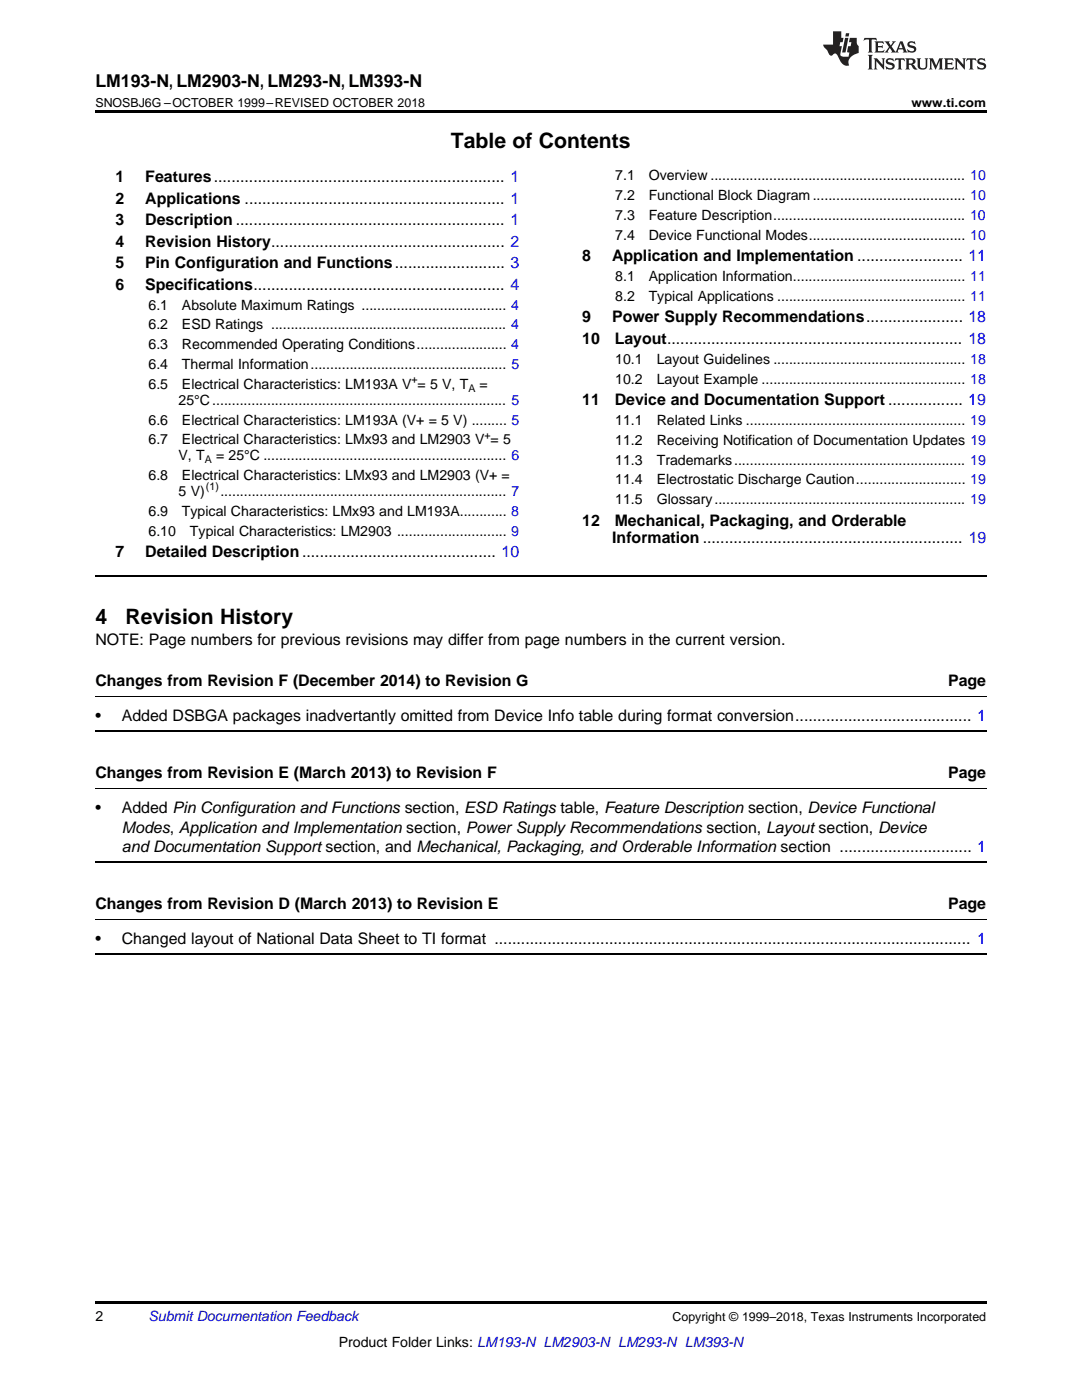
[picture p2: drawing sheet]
<svg xmlns="http://www.w3.org/2000/svg" width="216mm" height="279mm" viewBox="0 0 216 279" stroke-linecap="round" stroke-linejoin="round" font-family="sans-serif">
<defs><g id="words">
<g font-size="4.2">
<text x="90" y="29.6">Table of Contents</text>
<text x="19" y="124.5">4</text>
<text x="25" y="124.5">Revision History</text>
</g>
<text font-size="3.5" x="19" y="17.3">LM193-N, LM2903-N, LM293-N, LM393-N</text>
<g font-size="3.2">
<text x="23" y="36.3">1</text>
<text x="23" y="40.6">2</text>
<text x="29" y="36.3">Features.................................................................. 1</text>
<text x="29" y="40.6">Applications ........................................................... 1</text>
<text x="23" y="44.9">3</text>
<text x="29" y="44.9">Description ............................................................. 1</text>
<text x="23" y="49.2">4</text>
<text x="23" y="53.6">5</text>
<text x="29" y="49.2">Revision History..................................................... 2</text>
<text x="29" y="53.6">Pin Configuration and Functions......................... 3</text>
<text x="116.2" y="52.1">8</text>
<text x="122.1" y="52.1">Application and Implementation ........................ 11</text>
<text x="23" y="57.9">6</text>
<text x="29" y="57.9">Specifications......................................................... 4</text>
<text x="116.2" y="64.3">9</text>
<text x="122.1" y="64.3">Power Supply Recommendations...................... 18</text>
<text x="116.2" y="68.7">10</text>
<text x="122.7" y="68.7">Layout................................................................... 18</text>
<text x="116.2" y="80.9">11</text>
<text x="122.7" y="80.9">Device and Documentation Support ................. 19</text>
<text x="116.2" y="104.9">12</text>
<text x="122.7" y="104.9">Mechanical, Packaging, and Orderable</text>
<text x="23" y="111.2">7</text>
<text x="29" y="111.2">Detailed Description............................................ 10</text>
<text x="122.2" y="108.4">Information ........................................................... 19</text>
<text x="19" y="128.8">NOTE: Page numbers for previous revisions may differ from page numbers in the current version.</text>
<text x="19" y="136.9">Changes from Revision F (December 2014) to Revision G</text>
<text x="189.2" y="136.9">Page</text>
<text x="19" y="144">•</text>
<text x="24.3" y="144">Added DSBGA packages inadvertantly omitted from Device Info table during format conversion........................................ 1</text>
<text x="19" y="155.3">Changes from Revision E (March 2013) to Revision F</text>
<text x="189.2" y="155.3">Page</text>
<text x="19" y="162.3">•</text>
<text x="24.3" y="162.3">Added Pin Configuration and Functions section, ESD Ratings table, Feature Description section, Device Functional</text>
<text x="24.3" y="166.2">Modes, Application and Implementation section, Power Supply Recommendations section, Layout section, Device</text>
<text x="24.3" y="170.1">and Documentation Support section, and Mechanical, Packaging, and Orderable Information section .............................. 1</text>
<text x="19" y="181.4">Changes from Revision D (March 2013) to Revision E</text>
<text x="189.2" y="181.4">Page</text>
<text x="19" y="188.4">•</text>
<text x="24.3" y="188.4">Changed layout of National Data Sheet to TI format ............................................................................................................ 1</text>
</g>
<g font-size="2.8">
<text x="122.8" y="36">7.1</text>
<text x="129.4" y="36">Overview ................................................................. 10</text>
<text x="122.8" y="39.9">7.2</text>
<text x="129.4" y="39.9">Functional Block Diagram....................................... 10</text>
<text x="122.8" y="43.9">7.3</text>
<text x="122.8" y="47.8">7.4</text>
<text x="129.4" y="43.9">Feature Description................................................. 10</text>
<text x="129.4" y="47.8">Device Functional Modes........................................ 10</text>
<text x="122.8" y="56.1">8.1</text>
<text x="129.4" y="56.1">Application Information............................................ 11</text>
<text x="29.6" y="61.8">6.1</text>
<text x="29.6" y="65.8">6.2</text>
<text x="36.3" y="61.8">Absolute Maximum Ratings ..................................... 4</text>
<text x="36.3" y="65.8">ESD Ratings ............................................................ 4</text>
<text x="122.8" y="60">8.2</text>
<text x="129.4" y="60">Typical Applications ................................................ 11</text>
<text x="29.6" y="69.7">6.3</text>
<text x="36.3" y="69.7">Recommended Operating Conditions....................... 4</text>
<text x="29.6" y="73.7">6.4</text>
<text x="29.6" y="77.6">6.5</text>
<text x="36.3" y="73.7">Thermal Information.................................................. 5</text>
<text x="36.3" y="77.6">Electrical Characteristics: LM193A V = 5 V, T</text>
<text x="95.7" y="77.6">=</text>
<text x="122.8" y="72.6">10.1</text>
<text x="122.8" y="76.6">10.2</text>
<text x="131" y="72.6">Layout Guidelines ................................................. 18</text>
<text x="131" y="76.6">Layout Example .................................................... 18</text>
<text x="35.6" y="80.8">25°C........................................................................... 5</text>
<text x="29.6" y="84.7">6.6</text>
<text x="29.6" y="88.7">6.7</text>
<text x="36.3" y="84.7">Electrical Characteristics: LM193A (V+ = 5 V) ......... 5</text>
<text x="36.3" y="88.7">Electrical Characteristics: LMx93 and LM2903 V = 5</text>
<text x="122.8" y="84.8">11.1</text>
<text x="122.8" y="88.8">11.2</text>
<text x="131" y="84.8">Related Links ........................................................ 19</text>
<text x="131" y="88.8">Receiving Notification of Documentation Updates 19</text>
<text x="29.6" y="95.8">6.8</text>
<text x="35.6" y="91.9">V, T</text>
<text x="36.3" y="95.8">Electrical Characteristics: LMx93 and LM2903 (V+ =</text>
<text x="43.1" y="91.9">= 25°C .............................................................. 6</text>
<text x="122.8" y="92.7">11.3</text>
<text x="131" y="92.7">Trademarks........................................................... 19</text>
<text x="35.6" y="99">5 V)</text>
<text x="44" y="99">......................................................................... 7</text>
<text x="122.8" y="96.7">11.4</text>
<text x="122.8" y="100.6">11.5</text>
<text x="131" y="96.7">Electrostatic Discharge Caution............................ 19</text>
<text x="131" y="100.6">Glossary................................................................ 19</text>
<text x="29.6" y="102.9">6.9</text>
<text x="29.6" y="106.9">6.10</text>
<text x="36.3" y="102.9">Typical Characteristics: LMx93 and LM193A............ 8</text>
<text x="37.9" y="106.9">Typical Characteristics: LM2903 ............................ 9</text>
<text x="19" y="263.6">2</text>
<text x="67.6" y="268.9">Product Folder Links: LM193-N LM2903-N LM293-N LM393-N</text>
</g>
<text font-size="2.8" fill="#0000c8" x="29.6" y="263.6">Submit Documentation Feedback</text>
<g font-size="2.5">
<text x="19" y="21.4">SNOSBJ6G –OCTOBER 1999–REVISED OCTOBER 2018</text>
<text x="181.9" y="21.4">www.ti.com</text>
<text x="134.2" y="263.6">Copyright © 1999–2018, Texas Instruments Incorporated</text>
</g>
<g font-size="2.1">
<text x="82.1" y="76.5">+</text>
<text x="93.5" y="78.2">A</text>
<text x="96.7" y="87.6">+</text>
<text x="40.9" y="92.4">A</text>
<text x="41.1" y="97.9">(1)</text>
</g>
</g></defs>
<path d="M19 22h177.8v.5h-177.8zM19 259.7h177.8v.5h-177.8z" fill="#000"/>
<path d="M19 114.9h177.8M19 145.9h177.8M19 172h177.8M19 190.4h177.8" fill="none" stroke="#000" stroke-width=".35"/>
<path d="M19 139h177.8M19 157.3h177.8M19 183.4h177.8" fill="none" stroke="#000" stroke-width=".2"/>
<g fill="#231f20">
<path d="M172.5 7.6l-.1 .5 .4-.2h.6v.1v2.1l-.2 .4h.9l-.2-.4v-2.1l.1-.1h.5l.5 .2-.2-.5zM174.5 8.3l.2 .3v1.5l-.2 .4h1.8l.2-.6a1.04 1.04 0 0 1-1.3 .2v-.7h.6l.3 .2v-.6l-.3 .2h-.6v-.6l.8-.1 .4 .3-.2-.5zM176.5 8.3l.9 1.1-.9 1.1h.8l-.2-.2 .4-.7 .5 .7-.2 .2h1.5l-.2-.2 .2-.4h.9l.1 .4-.2 .2h1l-.3-.3-.7-1.9h-.5l-.9 2-.8-1 .9-1h-.8l.1 .3-.4 .5-.3-.6 .1-.2zM179.7 8.6l.4 1h-.7zM181.3 8.4a.63 .63 0 0 0-.2 .7 .63 .63 0 0 0 .6 .4l.6 .2 .1 .2a.75 .75 0 0 1-.7 .4 .75 .75 0 0 1-.6-.5l.1 .7 .1-.1a1.11 1.11 0 0 0 1.5-.6 1.13 1.13 0 0 0-1.2-.8l-.1-.4a1.04 1.04 0 0 1 1.2 .2l-.2-.5-.2 .1-.4-.2zM173.2 10.9l.2 .4v2.2l-.2 .4h1l-.3-.4v-2.2l.3-.4zM174.3 11.6l.3 .4v1.5l-.3 .4h.8l-.2-.4v-1.3l1.5 1.7v-1.9l.2-.4h-.7l.2 .4v.9l-1.1-1.3zM177 11.8a.62 .62 0 0 0-.2 .7 .62 .62 0 0 0 .6 .4l.6 .1 .1 .3a.76 .76 0 0 1-.7 .3 .76 .76 0 0 1-.7-.4l.2 .7 .1-.1a1.11 1.11 0 0 0 1.5-.6 1.13 1.13 0 0 0-1.2-.8l-.1-.4a1.04 1.04 0 0 1 1.2 .2l-.2-.6-.2 .1-.5-.1zM178.7 11.6l-.2 .6a.61 .61 0 0 1 .8-.3v1.6l-.2 .4h.9l-.2-.4v-1.6a.63 .63 0 0 1 .7 .3l-.1-.6zM180.6 11.6l.3 .4v1.5l-.3 .4h1l-.2-.2-.1-.8 .6 .2a.76 .76 0 0 0 1.2 .7l-1-1a.58 .58 0 0 0 .6-.5 .58 .58 0 0 0-.5-.6zM181.4 11.9h.1a.45 .45 0 0 1 .5 .1 .45 .45 0 0 1 .1 .5l-.8 .2zM182.9 11.6l.2 .2a2.17 2.17 0 0 0 .3 1.9 .99 .99 0 0 0 1.6-.6v-1.1l.2-.4h-.7l.2 .2a1.92 1.92 0 0 1-.2 1.8 .6 .6 0 0 1-.9-.5v-1.1l.2-.4zM185.4 11.6l.2 .4v1.5l-.2 .4h.7l-.2-.4v-1.4l.8 1.8 .8-1.8v1.4l-.2 .4h.9l-.2-.4v-1.5l.2-.4h-.8l-.6 1.5-.6-1.5zM188.4 11.6l.2 .4v1.5l-.2 .4h1.8l.1-.6a1.04 1.04 0 0 1-1.2 .1v-.6h.5l.4 .2v-.6l-.4 .2h-.5v-.7h.8l.3 .3-.1-.6zM190.5 11.6l.2 .4v1.5l-.2 .4h.7l-.2-.4v-1.3l1.5 1.7v-1.9l.2-.4h-.7l.2 .4v.9l-1.1-1.3zM192.9 11.6l-.1 .6a.61 .61 0 0 1 .7-.3l.1 1.6-.3 .4h1l-.3-.4 .1-1.6a.63 .63 0 0 1 .7 .3l-.1-.6zM195.2 11.8a.62 .62 0 0 0-.2 .7 .62 .62 0 0 0 .6 .4l.6 .1 .1 .3a.76 .76 0 0 1-.7 .3 .76 .76 0 0 1-.6-.4l.1 .7 .1-.1a1.11 1.11 0 0 0 1.6-.6 1.13 1.13 0 0 0-1.3-.8l-.1-.4a1.04 1.04 0 0 1 1.2 .2l-.1-.6-.2 .1-.5-.1z"/>
<path d="M166.2 6.3v2.6h-1.9v.4l.8 .9a.91 .91 0 0 0 1 .8 .56 .56 0 0 1 .5-.3 .56 .56 0 0 1 .5 .3l.4 .8a1.53 1.53 0 0 0 1.9 1.2 1.54 1.54 0 0 1 1-2.1l.9-.3v-1.4a1.52 1.52 0 0 1-.4-1.6h-1.3l-.2 .8h.5l-.2 .8h-.5l-.1 1v.2l.4 .1-.2 .8a1.93 1.93 0 0 1-1.6-.3l.3-1.8h-.5l.2-.8h.4l.2-.8h-.4v-1.3zM168.6 7.6l-.6 2.9h.7l.6-2.9zM168.8 6.6l-.1 .7h.6l.2-.7z"/>
</g>
<use href="#words"/>
</svg>
